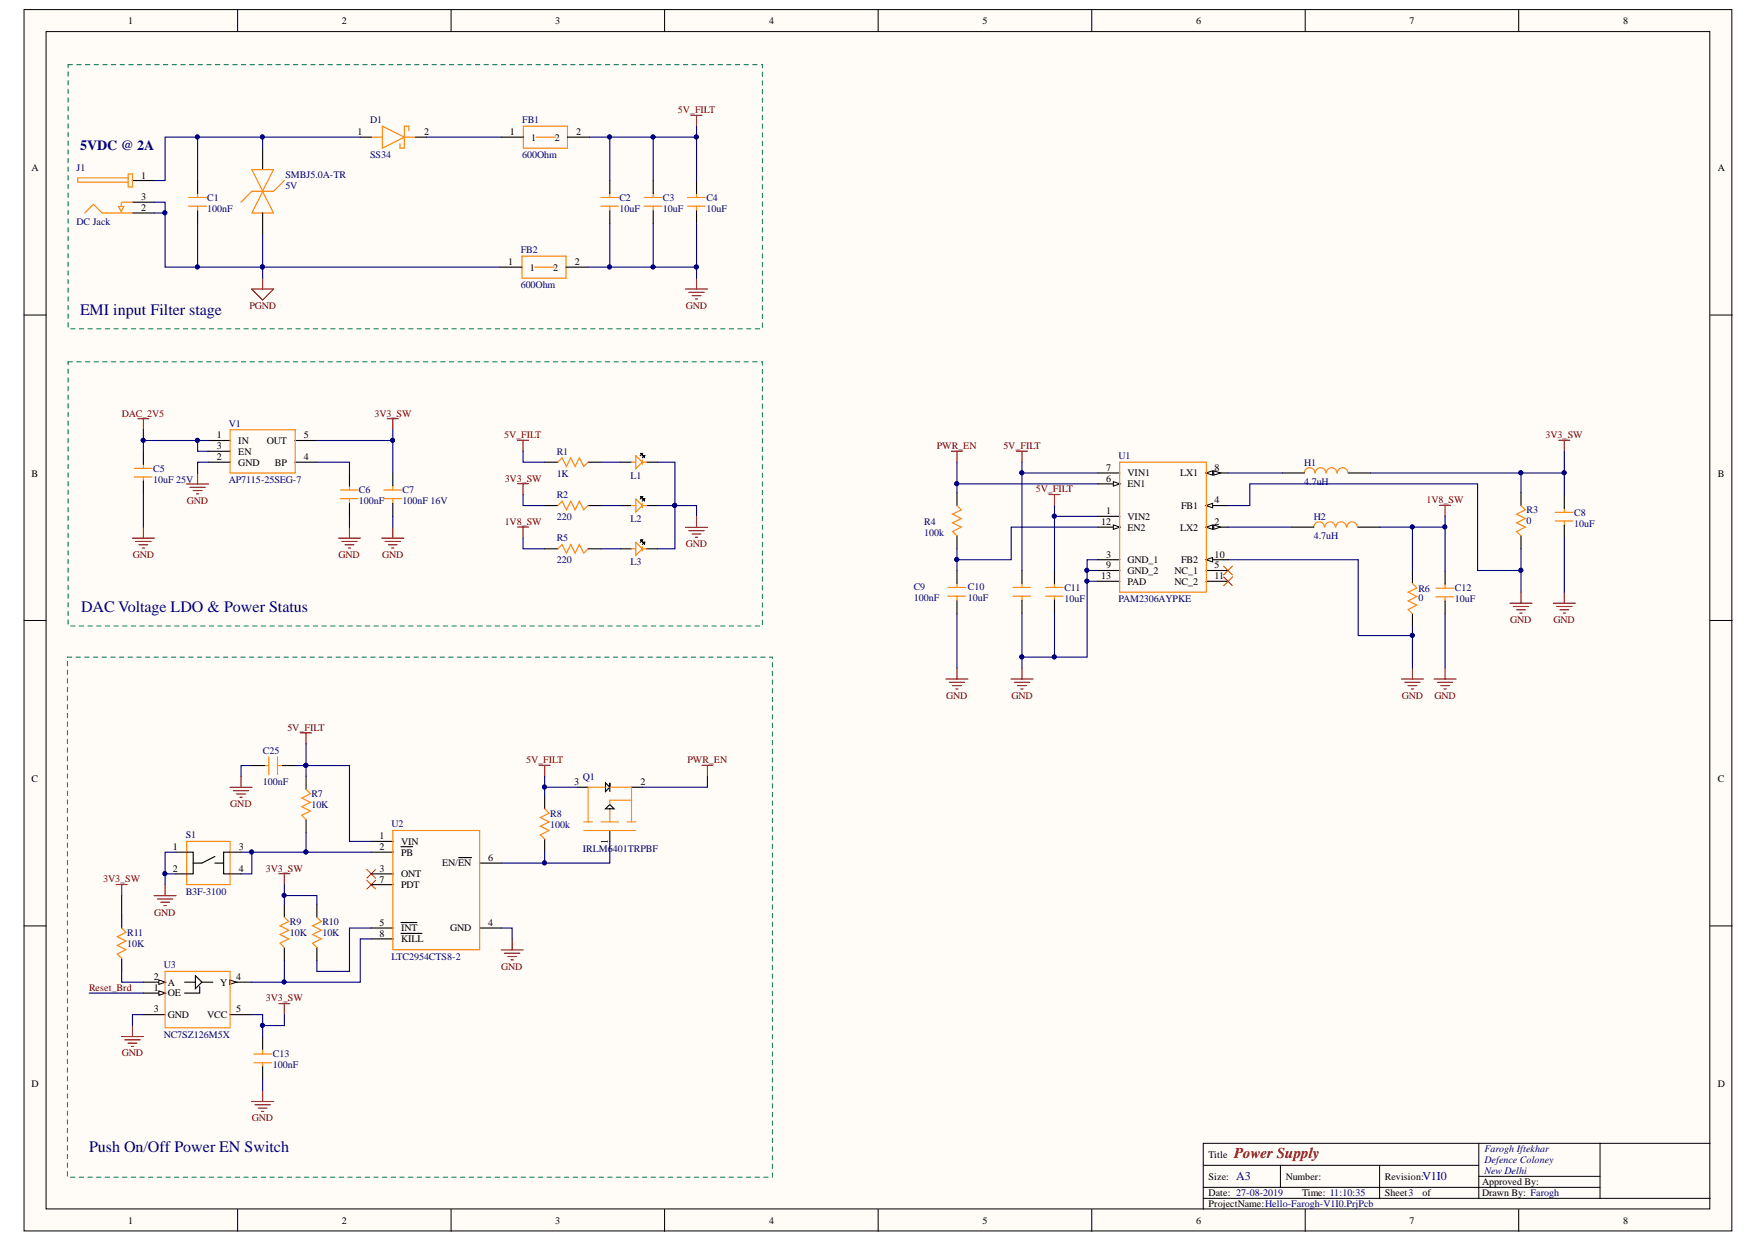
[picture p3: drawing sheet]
<svg xmlns="http://www.w3.org/2000/svg" width="297mm" height="210mm" viewBox="0 0 297 210" stroke-linecap="round" stroke-linejoin="round" font-family="sans-serif">
<defs><g id="words">
<g font-size="2.7" fill="#000080">
<text x="13.5" y="53.2">EMI input Filter stage</text>
<text x="13.7" y="103.4">DAC Voltage LDO &amp; Power Status</text>
<text x="15.1" y="194.7">Push On/Off Power EN Switch</text>
</g>
<text font-size="2.5" fill="#800000" x="208.5" y="195.7">Power Supply</text>
<text font-size="2.4" fill="#000080" x="13.5" y="25.3">5VDC @ 2A</text>
<g font-size="2" fill="#000080">
<text x="208.9" y="199.5">A3</text>
<text x="240.3" y="199.5">V1I0</text>
</g>
<g font-size="1.7">
<text x="21.7" y="4.1">1</text>
<text x="57.8" y="4.1">2</text>
<text x="93.8" y="4.1">3</text>
<text x="129.9" y="4.1">4</text>
<text x="166" y="4.1">5</text>
<text x="202.1" y="4.1">6</text>
<text x="238.1" y="4.1">7</text>
<text x="274.3" y="4.1">8</text>
<text x="60.4" y="22.8">1</text>
<text x="71.7" y="22.8">2</text>
<text x="86.1" y="22.8">1</text>
<text x="89.8" y="23.7">1</text>
<text x="93.7" y="23.7">2</text>
<text x="97.4" y="22.8">2</text>
<text x="5.3" y="28.9">A</text>
<text x="290.3" y="28.9">A</text>
<text x="23.9" y="30.2">1</text>
<text x="23.9" y="33.8">3</text>
<text x="23.9" y="35.7">2</text>
<text x="85.9" y="44.8">1</text>
<text x="89.5" y="45.7">1</text>
<text x="93.5" y="45.7">2</text>
<text x="97.1" y="44.8">2</text>
<text x="36.6" y="74">1</text>
<text x="36.6" y="77.8">2</text>
<text x="36.6" y="75.9">3</text>
<text x="40.3" y="75">IN</text>
<text x="40.3" y="76.8">EN</text>
<text x="45.1" y="75">OUT</text>
<text x="51.4" y="74">5</text>
<text x="51.4" y="77.8">4</text>
<text x="5.3" y="80.6">B</text>
<text x="40.3" y="78.7">GND</text>
<text x="46.4" y="78.7">BP</text>
<text x="186.9" y="81.4">6</text>
<text x="186.9" y="79.5">7</text>
<text x="190.5" y="82.3">EN1</text>
<text x="190.5" y="80.5">VIN1</text>
<text x="199.4" y="80.5">LX1</text>
<text x="205.2" y="79.5">8</text>
<text x="290.3" y="80.6">B</text>
<text x="186" y="88.8">12</text>
<text x="186.9" y="86.9">1</text>
<text x="190.5" y="87.8">VIN2</text>
<text x="190.5" y="89.7">EN2</text>
<text x="199.4" y="89.7">LX2</text>
<text x="199.6" y="86">FB1</text>
<text x="205.2" y="88.8">2</text>
<text x="205.2" y="85">4</text>
<text x="186.9" y="94.2">3</text>
<text x="190.5" y="95.2">GND_1</text>
<text x="199.6" y="95.2">FB2</text>
<text x="205.2" y="94.2">10</text>
<text x="186" y="97.9">13</text>
<text x="186.9" y="96">9</text>
<text x="190.5" y="98.8">PAD</text>
<text x="190.5" y="97">GND_2</text>
<text x="198.5" y="97">NC_1</text>
<text x="198.5" y="98.8">NC_2</text>
<text x="205.2" y="96">5</text>
<text x="205.2" y="97.9">11</text>
<text x="5.3" y="132.2">C</text>
<text x="97" y="132.7">3</text>
<text x="108.2" y="132.7">2</text>
<text x="290.3" y="132.2">C</text>
<text x="29.2" y="143.7">1</text>
<text x="40.4" y="143.7">3</text>
<text x="64.1" y="141.8">1</text>
<text x="64.1" y="143.7">2</text>
<text x="67.8" y="142.8">VIN</text>
<text x="102.7" y="142.7" transform="rotate(-90 102.7 142.7)">1</text>
<text x="29.2" y="147.3">2</text>
<text x="40.4" y="147.3">4</text>
<text x="64.1" y="147.3">3</text>
<text x="64.1" y="149.2">7</text>
<text x="67.8" y="144.6">PB</text>
<text x="67.8" y="148.3">ONT</text>
<text x="74.7" y="146.4">EN/EN</text>
<text x="82.5" y="145.5">6</text>
<text x="67.8" y="150.1">PDT</text>
<text x="64.1" y="156.5">5</text>
<text x="64.1" y="158.3">8</text>
<text x="67.8" y="157.4">INT</text>
<text x="67.8" y="159.3">KILL</text>
<text x="76.1" y="157.4">GND</text>
<text x="82.5" y="156.5">4</text>
<text x="26" y="167.4">1</text>
<text x="26" y="165.7">2</text>
<text x="28.3" y="166.6">A</text>
<text x="37.2" y="166.6">Y</text>
<text x="39.9" y="165.7">4</text>
<text x="26" y="171.1">3</text>
<text x="28.3" y="168.4">OE</text>
<text x="28.3" y="172">GND</text>
<text x="35" y="172">VCC</text>
<text x="39.9" y="171.1">5</text>
<text x="5.3" y="183.8">D</text>
<text x="290.3" y="183.8">D</text>
<text x="204.2" y="195.7">Title</text>
<text x="204.2" y="199.4">Size:</text>
<text x="204.2" y="202.2">Date: 27-08-2019</text>
<text x="217.2" y="199.4">Number:</text>
<text x="220" y="202.2">Time: 11:10:35</text>
<text x="234" y="199.4">Revision:</text>
<text x="234" y="202.2">Sheet3</text>
<text x="240.3" y="202.2">of</text>
<text x="250.4" y="200.3">Approved By:</text>
<text x="250.4" y="202.2">Drawn By: Farogh</text>
<text x="21.7" y="206.8">1</text>
<text x="57.8" y="206.8">2</text>
<text x="93.8" y="206.8">3</text>
<text x="129.9" y="206.8">4</text>
<text x="166" y="206.8">5</text>
<text x="202.1" y="206.8">6</text>
<text x="204.2" y="204.1">ProjectName:Hello-Farogh-V1I0.PrjPcb</text>
<text x="238.1" y="206.8">7</text>
<text x="274.3" y="206.8">8</text>
</g>
<g font-size="1.7" fill="#000080">
<text x="62.5" y="20.8">D1</text>
<text x="88.2" y="20.8">FB1</text>
<text x="12.9" y="28.8">J1</text>
<text x="62.5" y="26.7">SS34</text>
<text x="88.2" y="26.7">600Ohm</text>
<text x="35" y="33.9">C1</text>
<text x="35" y="35.8">100nF</text>
<text x="48.2" y="30">SMBJ5.0A-TR</text>
<text x="48.2" y="31.9">5V</text>
<text x="104.6" y="33.9">C2</text>
<text x="104.6" y="35.8">10uF</text>
<text x="112" y="33.9">C3</text>
<text x="112" y="35.8">10uF</text>
<text x="119.4" y="33.9">C4</text>
<text x="119.4" y="35.8">10uF</text>
<text x="12.9" y="38">DC Jack</text>
<text x="88" y="42.8">FB2</text>
<text x="88" y="48.7">600Ohm</text>
<text x="38.7" y="72.1">V1</text>
<text x="94.1" y="76.8">R1</text>
<text x="189" y="77.6">U1</text>
<text x="25.9" y="79.7">C5</text>
<text x="25.9" y="81.6">10uF 25V</text>
<text x="38.7" y="81.7">AP7115-25SEG-7</text>
<text x="60.7" y="83.3">C6</text>
<text x="68" y="83.3">C7</text>
<text x="94.1" y="80.6">1K</text>
<text x="106.5" y="80.9">L1</text>
<text x="220.4" y="78.7">H1</text>
<text x="220.4" y="82">4.7uH</text>
<text x="60.7" y="85.2">100nF</text>
<text x="68" y="85.2">100nF 16V</text>
<text x="94.1" y="84.2">R2</text>
<text x="94.1" y="87.8">220</text>
<text x="106.5" y="88.2">L2</text>
<text x="156.2" y="88.8">R4</text>
<text x="222" y="87.8">H2</text>
<text x="257.9" y="86.7">R3</text>
<text x="257.9" y="88.6">0</text>
<text x="266" y="87.1">C8</text>
<text x="266" y="89">10uF</text>
<text x="94.1" y="91.5">R5</text>
<text x="94.1" y="95.2">220</text>
<text x="106.5" y="95.5">L3</text>
<text x="156.2" y="90.5">100k</text>
<text x="222" y="91.1">4.7uH</text>
<text x="154.4" y="99.7">C9</text>
<text x="154.4" y="101.5">100nF</text>
<text x="163.5" y="99.7">C10</text>
<text x="163.5" y="101.5">10uF</text>
<text x="179.9" y="99.8">C11</text>
<text x="179.9" y="101.7">10uF</text>
<text x="189" y="101.8">PAM2306AYPKE</text>
<text x="239.7" y="100.1">R6</text>
<text x="239.7" y="101.5">0</text>
<text x="245.8" y="99.9">C12</text>
<text x="245.8" y="101.8">10uF</text>
<text x="44.4" y="127.4">C25</text>
<text x="98.5" y="131.8">Q1</text>
<text x="44.4" y="132.6">100nF</text>
<text x="52.6" y="134.7">R7</text>
<text x="52.6" y="136.6">10K</text>
<text x="31.4" y="141.7">S1</text>
<text x="66.2" y="139.8">U2</text>
<text x="93" y="138">R8</text>
<text x="93" y="139.9">100k</text>
<text x="98.5" y="144">IRLM6401TRPBF</text>
<text x="31.4" y="151.2">B3F-3100</text>
<text x="21.5" y="158.2">R11</text>
<text x="21.5" y="160">10K</text>
<text x="49" y="156.3">R9</text>
<text x="49" y="158.2">10K</text>
<text x="54.5" y="156.3">R10</text>
<text x="54.5" y="158.2">10K</text>
<text x="27.7" y="163.6">U3</text>
<text x="66.2" y="162.2">LTC2954CTS8-2</text>
<text x="27.7" y="175.4">NC7SZ126M5X</text>
<text x="46.1" y="178.7">C13</text>
<text x="46.1" y="180.6">100nF</text>
<text x="250.8" y="194.8">Farogh Iftekhar</text>
<text x="250.8" y="196.6">Defence Coloney</text>
<text x="250.8" y="198.5">New Delhi</text>
</g>
<g font-size="1.7" fill="#800000">
<text x="114.5" y="19.1">5V_FILT</text>
<text x="42.1" y="52.2">PGND</text>
<text x="115.9" y="52.2">GND</text>
<text x="20.6" y="70.4">DAC_2V5</text>
<text x="63.3" y="70.4">3V3_SW</text>
<text x="85.2" y="74">5V_FILT</text>
<text x="158.3" y="75.9">PWR_EN</text>
<text x="169.5" y="75.9">5V_FILT</text>
<text x="261.2" y="74">3V3_SW</text>
<text x="85.3" y="81.4">3V3_SW</text>
<text x="175" y="83.2">5V_FILT</text>
<text x="31.6" y="85.1">GND</text>
<text x="85.3" y="88.7">1V8_SW</text>
<text x="241" y="85">1V8_SW</text>
<text x="22.4" y="94.3">GND</text>
<text x="57.2" y="94.3">GND</text>
<text x="64.5" y="94.3">GND</text>
<text x="115.9" y="92.5">GND</text>
<text x="255.1" y="105.3">GND</text>
<text x="262.5" y="105.3">GND</text>
<text x="159.9" y="118.1">GND</text>
<text x="170.9" y="118.1">GND</text>
<text x="236.9" y="118.1">GND</text>
<text x="242.4" y="118.1">GND</text>
<text x="48.6" y="123.5">5V_FILT</text>
<text x="88.9" y="129">5V_FILT</text>
<text x="116.2" y="129">PWR_EN</text>
<text x="38.9" y="136.4">GND</text>
<text x="17.4" y="149.1">3V3_SW</text>
<text x="44.9" y="147.3">3V3_SW</text>
<text x="26.1" y="154.8">GND</text>
<text x="15.1" y="167.4">Reset_Brd</text>
<text x="84.7" y="163.9">GND</text>
<text x="44.9" y="169.2">3V3_SW</text>
<text x="20.6" y="178.5">GND</text>
<text x="42.6" y="189.5">GND</text>
</g>
</g></defs>
<g fill="#fffcf8" stroke="#000" stroke-width=".17">
<path d="M4.1 1.6h288.5v206.4h-288.5z"/>
<path d="M7.8 5.3h281.1v199h-281.1z"/>
</g>
<g fill="none" stroke="#000" stroke-width=".17">
<path d="M40.1 1.6v3.7M76.2 1.6v3.7M112.3 1.6v3.7M148.4 1.6v3.7M184.5 1.6v3.7M220.5 1.6v3.7M256.6 1.6v3.7M4.1 53.2h3.7M289 53.2h3.7M4.1 104.9h3.7M289 104.9h3.7M4.1 156.5h3.7"/>
<path d="M289 156.5h3.7M203.3 196.9h46.6M216.3 196.9v3.8M233.1 196.9v5.6M249.9 193.2v9.3M249.9 198.8h20.4M270.3 193.2h-67v11.2M289 193.2h-18.7v9.3M40.1 204.4v3.7M76.2 204.4v3.7M112.3 204.4v3.7M148.4 204.4v3.7"/>
<path d="M184.5 204.4v3.7M203.3 202.5h85.7M203.3 200.7h67M220.5 204.4v3.7M256.6 204.4v3.7"/>
</g>
<g fill="none" stroke="#fd8300" stroke-width=".19">
<path d="M31.9 34.8h3M31.9 33.4h3M33.4 32.6v.8M33.4 34.8v.8M42.6 28.7h3.6l-1.8 3.6zM44.4 32.4l1.8 3.6h-3.6zM48 30.5l-1.8 1.8h-3.6l-1.9 1.9M62.7 23.2h1.9M64.6 21.3l3.7 1.9-3.7 1.8zM68.2 23.2h1.9M69.1 22.1v-.8h-.8v3.7h-.7v-.7M88.4 21.3h7.5v3.7h-7.5z"/>
<path d="M90.6 23.2h3.3M101.5 33.4h3M103 32.6v.8M103 34.8v.8M108.8 33.4h3M110.4 32.6v.8M110.4 34.8v.8M116.2 33.4h3M117.7 32.6v.8M117.7 34.8v.8M88.2 43.3h7.4v3.7h-7.4zM90.3 45.1h3.3"/>
<path d="M22.7 79.2h3M24.2 78.4v.8M106.7 78.1h.7M107.4 77l1.1 1.1-1.1 1.1zM108.5 78.1h.8M108.5 77.7v.8M22.7 80.6h3M24.2 80.6v.7M64.9 84.3h2.9M64.9 82.8h2.9M66.4 82v.8M66.4 84.3v.7"/>
<path d="M94.2 85.4l.8-.7 .7 1.5 .7-1.5 .8 1.5 .7-1.5 .7 1.5 .8-.8M106.7 85.4h.7M106.7 92.8h.7M107.4 84.3l1.1 1.1-1.1 1.1zM107.4 91.7l1.1 1.1-1.1 1.1zM108.5 85.1v.7M108.5 92.4v.7M108.5 85.4h.8M108.5 92.8h.8"/>
</g>
<g fill="none" stroke="#000" stroke-width=".19">
<path d="M33.4 30.5v2.2M33.4 35.6v2.2M44.4 25v3.7M44.4 36v3.7M60.9 23.2h1.8M70.2 23.2h1.8M84.7 23.2h3.7M95.9 23.2h3.7M103 30.5v2.2M103 35.6v2.2M110.4 30.5v2.2M110.4 35.6v2.2"/>
<path d="M117.7 30.5v2.2M117.7 35.6v2.2M84.5 45.1h3.7M95.6 45.1h3.8M24.2 76.3v2.2M66.4 79.9v2.2M104.9 78.1h1.8M108.2 77l.3-.4h-.3h.3v.4M108.5 77.4l.4-.4h-.4h.4v.4M109.3 78.1h1.8M24.2 81.3v2.2M66.4 85.1v2.2"/>
<path d="M92 85.4h2.2M99.4 85.4h2.2M104.9 85.4h1.8M104.9 92.8h1.8M108.2 84.3l.3-.3h-.3h.3v.3M108.2 91.7l.3-.4h-.3h.3v.4M108.5 84.7l.4-.4h-.4h.4v.4M108.5 92l.4-.3h-.4h.4v.3M109.3 85.4h1.8M109.3 92.8h1.8M185.5 87.3h3.7M203.8 89.1h3.7"/>
</g>
<path d="M101.5 34.8h3M108.8 34.8h3M116.2 34.8h3" fill="none" stroke="#f77800" stroke-width=".19"/>
<path d="M11.5 10.9h117.3v44.7h-117.3v-44.7M11.5 61.1h117.3v44.7h-117.3v-44.7" fill="none" stroke="#17855c" stroke-width=".19" stroke-dasharray=".7 .7"/>
<g fill="none" stroke="#800000" stroke-width=".19">
<path d="M116.8 19.5h1.8M117.7 19.5v1.9M42.5 48.9h3.7l-1.8 1.8zM44.4 47v1.9M115.8 48.9h3.8M116.4 49.4h2.6M116.9 50h1.5M117.5 50.5h.4M117.7 47v1.9M33.4 79.9v1.9M22.4 90.9h3.7M22.9 91.5h2.6"/>
<path d="M23.5 92.1h1.5M24 92.6h.4M24.2 89.1v1.8M31.5 81.8h3.8M32.1 82.4h2.6M32.6 82.9h1.5M33.2 83.5h.4M57.2 90.9h3.7M57.7 91.5h2.7M58.3 92.1h1.5M58.9 92.6h.3M59 89.1v1.8"/>
<path d="M64.5 90.9h3.7M65.1 91.5h2.6M65.6 92.1h1.5M66.2 92.6h.4M66.4 89.1v1.8"/>
</g>
<path d="M203.8 89.1l1.1-.4v.8z" fill="#fffcf8"/>
<path d="M203.8 89.1l1.1-.4v.8z" fill="none" stroke="#000" stroke-width=".17"/>
<path d="M205.1 88.7l1.1 .4-1.1 .4z" fill="#fffcf8"/>
<path d="M205.1 88.7l1.1 .4-1.1 .4z" fill="none" stroke="#000" stroke-width=".17"/>
<path d="M185.5 94.6h3.7M203.8 85.4h3.7" fill="none" stroke="#000" stroke-width=".19"/>
<path d="M203.8 85.4l1.1-.3v.7z" fill="#fffcf8"/>
<path d="M203.8 85.4l1.1-.3v.7z" fill="none" stroke="#000" stroke-width=".17"/>
<path d="M185.5 81.8h3.7M203.8 96.4h3.7" fill="none" stroke="#000" stroke-width=".19"/>
<path d="M188.1 81.4l1.1 .4-1.1 .3z" fill="#fffcf8"/>
<path d="M188.1 81.4l1.1 .4-1.1 .3z" fill="none" stroke="#000" stroke-width=".17"/>
<path d="M185.5 98.2h3.7M185.5 89.1h3.7" fill="none" stroke="#000" stroke-width=".19"/>
<path d="M188.1 88.7l1.1 .4-1.1 .4z" fill="#fffcf8"/>
<path d="M188.1 88.7l1.1 .4-1.1 .4z" fill="none" stroke="#000" stroke-width=".17"/>
<path d="M203.8 98.2h3.7M203.8 94.6h3.7" fill="none" stroke="#000" stroke-width=".19"/>
<path d="M203.8 94.6l1.1-.4v.8z" fill="#fffcf8"/>
<path d="M203.8 94.6l1.1-.4v.8z" fill="none" stroke="#000" stroke-width=".17"/>
<path d="M203.8 79.9h3.7M185.5 96.4h3.7" fill="none" stroke="#000" stroke-width=".19"/>
<path d="M203.8 79.9l1.1-.3v.7z" fill="#fffcf8"/>
<path d="M203.8 79.9l1.1-.3v.7z" fill="none" stroke="#000" stroke-width=".17"/>
<path d="M205.1 79.6l1.1 .3-1.1 .4z" fill="#fffcf8"/>
<path d="M205.1 79.6l1.1 .3-1.1 .4z" fill="none" stroke="#000" stroke-width=".17"/>
<g fill="none" stroke="#000" stroke-width=".19">
<path d="M185.5 79.9h3.7M216.7 79.9h3.7M227.8 79.9h3.8M161.7 83.2v2.2M161.7 90.6v2.2M161.7 96.4v2.2M172.7 96.4v2.2M178.2 96.4v2.2M218.3 89.1h3.7M229.4 89.1h3.8M238.7 96.4v2.2M244.2 96.5v2.2"/>
<path d="M257 83.2v2.2M257 90.6v2.2M264.3 83.7v2.2M264.3 88.7v2.2M161.7 101.6v2.1M172.7 101.4v2.2M178.2 101.4v2.2M238.7 103.7v2.2M244.2 101.6v2.1M42.6 129.4h2.1M47.7 129.4h2.2M51.7 131.2v2.2"/>
<path d="M51.7 138.5v2.2M92 134.5v2.2M97.5 133h1.9M102.3 136.7l.7-.7 .8 .7zM102.3 132.3l.7 .7-.7 .8zM103 133v-.7v1.5M106.7 133h1.8M20.6 154.6v2.2M48 152.8v2.2M53.5 152.8v2.2M62.7 142.2h3.7M62.7 144h3.7"/>
<path d="M62.7 147.7h3.7M62.7 156.8h3.7M62.7 149.5h3.7M62.7 158.7h3.7M67.7 143.1h.9M67.7 155.9h2.7M67.7 157.8h3.6M68.7 143.1h1M77.5 144.9h2.2M81 156.8h3.7M81 145.9h3.7M92 141.8v2.2"/>
<path d="M103 140.4v1.8M20.6 162v2.2M24.2 167.8h3.8M44.4 175.1v2.2M48 160.1v2.2M53.5 160.1v2.2M44.4 180.3v2.2"/>
</g>
<g fill="none" stroke="#fd8300" stroke-width=".19">
<path d="M189.2 78.1h14.6v22h-14.6zM220.4 79.9a.89 .89 0 0 1 .9-.9 .89 .89 0 0 1 .9 .9M222.2 79.9a.89 .89 0 0 1 .9-.9 .89 .89 0 0 1 .9 .9M224.1 79.9a.88 .88 0 0 1 .9-.9 .88 .88 0 0 1 .9 .9M226 79.9a.88 .88 0 0 1 .9-.9 .88 .88 0 0 1 .8 .9M160.2 99.3h2.9M161.7 85.4l.7 .8-1.5 .7 1.5 .7-1.5 .8 1.5 .7-1.5 .7 .8 .8M161.7 98.5v.8M171.2 99.3h2.9M172.7 98.5v.8M176.7 99.3h2.9M178.2 98.5v.8"/>
<path d="M222 89.1a.89 .89 0 0 1 .9-.9 .89 .89 0 0 1 .9 .9M223.8 89.1a.89 .89 0 0 1 .9-.9 .89 .89 0 0 1 .9 .9M225.7 89.1a.89 .89 0 0 1 .9-.9 .89 .89 0 0 1 .9 .9M227.6 89.1a.88 .88 0 0 1 .9-.9 .88 .88 0 0 1 .8 .9M238.7 98.6l.7 .8-1.5 .7 1.5 .7-1.5 .8 1.5 .7-1.5 .7 .8 .7M242.6 99.4h3M244.2 98.6v.8M257 85.4l.7 .8-1.4 .7 1.4 .7-1.4 .8 1.4 .7-1.4 .7 .7 .8M262.8 88h3M262.8 86.6h3M264.3 85.8v.8M264.3 88v.8"/>
<path d="M160.2 100.8h2.9M161.7 100.8v.7M171.2 100.8h2.9M172.7 100.8v.7M176.7 100.8h2.9M178.2 100.8v.7M242.6 100.9h3M244.2 100.9v.7M44.6 129.4h.8M45.4 127.9v3M46.9 127.9v3M46.9 129.4h.7"/>
<path d="M51.7 133.4l.7 .7-1.4 .8 1.4 .7-1.4 .7 1.4 .8-1.4 .7 .7 .7M92 136.7l.8 .7-1.5 .8 1.5 .7-1.5 .7 1.5 .8-1.5 .7 .7 .7M98.6 138.9h1.5M101.6 138.9h2.9M102.3 133h-2.9v5.9M103 136.7v2.2M103 133h3.7v5.9M106 138.9h1.4M106.7 135.2h-3.7v.8M20.6 156.8l.7 .8-1.5 .7 1.5 .7-1.5 .8 1.5 .7-1.5 .7 .8 .8M48 155l.8 .7-1.5 .8 1.5 .7-1.5 .7 1.5 .8-1.5 .7 .7 .7M53.5 155l.8 .7-1.5 .8 1.5 .7-1.5 .7 1.5 .8-1.5 .7 .7 .7"/>
<path d="M66.4 140.4h14.6v20.1h-14.6zM98.6 140.4h8.8M42.9 178.1h3M42.9 179.6h3M44.4 177.4v.7M44.4 179.6v.8"/>
</g>
<g fill="none" stroke="#800000" stroke-width=".19">
<path d="M160.8 76.3h1.8M161.7 76.3v1.8M171.7 76.3h1.9M172.7 76.3v1.8M263.4 74.4h1.8M264.3 74.4v1.9M177.2 83.6h1.9M178.2 83.6v1.8M243.2 85.4h1.9M244.2 85.4v1.9M159.8 114.8h3.8M160.4 115.3h2.6"/>
<path d="M160.9 115.9h1.5M161.5 116.4h.4M161.7 112.9v1.9M170.8 114.8h3.7M171.4 115.3h2.6M171.9 115.9h1.5M172.5 116.4h.4M172.7 112.9v1.9M236.8 114.8h3.7M237.3 115.3h2.7M237.9 115.9h1.5M238.5 116.4h.3"/>
<path d="M238.7 112.9v1.9M242.3 114.8h3.7M242.9 115.3h2.6M243.4 115.9h1.5M244 116.4h.4M244.2 112.9v1.9M255.1 101.9h3.8M255.7 102.5h2.6M256.3 103.1h1.4M256.8 103.6h.4M257 100.1v1.8M262.5 101.9h3.7"/>
<path d="M263 102.5h2.6M263.6 103.1h1.5M264.1 103.6h.4M264.3 100.1v1.8M38.9 133.1h3.7M39.4 133.6h2.6M40 134.2h1.5M40.5 134.7h.4M40.7 131.2v1.9M50.8 123.9h1.8M51.7 123.9v1.8M91.1 129.3h1.9"/>
<path d="M92 129.3v1.9M118.6 129.3h1.9M119.5 129.3v1.9M19.6 149.5h1.9M20.6 149.5v1.9M47.1 147.6h1.9M48 147.6v1.9M86.5 158.7v1.8M20.5 175.2h3.7M21.1 175.7h2.6M21.6 176.3h1.5M22.2 176.9h.4"/>
<path d="M22.4 173.3v1.9M47.1 169.6h1.9M48 169.6v1.9M84.7 160.5h3.7M85.2 161.1h2.6M85.8 161.7h1.5M86.3 162.2h.4M42.5 186.2h3.7M43.1 186.7h2.6M43.6 187.3h1.5M44.2 187.8h.4M44.4 184.3v1.9"/>
</g>
<path d="M206.8 95.7l1.4 1.5M206.8 97.5l1.4 1.5M208.2 95.7l-1.4 1.5M208.2 97.5l-1.4 1.5M62 146.9l1.5 1.5M62 148.8l1.5 1.5M63.5 146.9l-1.5 1.5M63.5 148.8l-1.5 1.5" fill="none" stroke="#f00" stroke-width=".17"/>
<path d="M11.4 111.1h119.1v87.9h-119.1v-87.9" fill="none" stroke="#17855c" stroke-width=".19" stroke-dasharray=".7 .7"/>
<path d="M26.8 167.5l1.2 .3-1.2 .4z" fill="#fffcf8"/>
<path d="M26.8 167.5l1.2 .3-1.2 .4z" fill="none" stroke="#000" stroke-width=".17"/>
<path d="M24.2 166h3.8" fill="none" stroke="#000" stroke-width=".19"/>
<path d="M26.8 165.6l1.2 .4-1.2 .4z" fill="#fffcf8"/>
<path d="M26.8 165.6l1.2 .4-1.2 .4z" fill="none" stroke="#000" stroke-width=".17"/>
<path d="M24.2 171.5h3.8M38.8 166h3.8" fill="none" stroke="#000" stroke-width=".19"/>
<path d="M38.8 165.6l1.1 .4-1.1 .4z" fill="#fffcf8"/>
<path d="M38.8 165.6l1.1 .4-1.1 .4z" fill="none" stroke="#000" stroke-width=".17"/>
<g fill="none" stroke="#000" stroke-width=".19">
<path d="M22.3 30.5h3.8M22.3 34.2h3.8M22.3 36h3.8M35.2 74.4h3.7M35.2 78.1h3.7M35.2 76.3h3.7M49.8 74.4h3.7M49.8 78.1h3.7M59 79.9v2.2M92 78.1h2.2M99.4 78.1h2.2M59 85.1v2.2"/>
<path d="M92 92.8h2.2M99.4 92.8h2.2M29.7 144h2.9v3.7h-2.9M36.3 144.7l-2.2 1.2h-1.5M36.3 145.9h1.5M40.7 144h-2.9v3.7h2.9M31.2 166h1.8M33 164.9l1.1 1.1-1.1 1.1zM33.7 166.7v1.1h-2.5M34.1 166h1.9M38.8 171.5h3.8"/>
</g>
<g fill="none" stroke="#fd8300" stroke-width=".19">
<path d="M14.3 36l1.5-1.5 1.5 1.5h5.1M20 34.9h.9l-.4 .9zM20.5 34.2v.7M20.6 34.2h1.8M21.7 29.4h.7v2.2h-.7zM21.7 30.1h-8.6v.7l8.6 .1M38.9 72.6h11v7.3h-11zM94.2 78.1l.8-.7 .7 1.4 .7-1.4 .8 1.4 .7-1.4 .7 1.4 .8-.7M57.5 84.3h3M57.5 82.8h3M59 82v.8M59 84.3v.7"/>
<path d="M94.2 92.8l.8-.8 .7 1.5 .7-1.5 .8 1.5 .7-1.5 .7 1.5 .8-.7M31.5 142.2h7.4v7.3h-7.4zM27.9 164.2h11v9.5h-11z"/>
</g>
<g fill="none" stroke="#800000" stroke-width=".19">
<path d="M23.3 70.8h1.9M24.2 70.8v1.8M65.4 70.8h1.9M66.4 70.8v1.8M87.4 74.4h1.9M88.4 74.4v1.9M87.4 81.7h1.9M87.4 89.1h1.9M88.4 81.7v1.9M88.4 89.1v1.8M115.8 89.1h3.8M116.4 89.7h2.6"/>
<path d="M116.9 90.2h1.5M117.5 90.8h.4M117.7 87.3v1.8M26 151.4h3.8M26.6 151.9h2.6M27.2 152.5h1.4M27.7 153h.4M27.9 149.5v1.9"/>
</g>
<g fill="none" stroke="#000080" stroke-width=".19">
<path d="M26.1 30.5h1.8v-7.3h5.5v7.3M26.1 36h1.8v9.1h5.5v-7.3M26.1 34.2h1.8v1.8M33.4 23.2h11v1.8M44.4 39.7v5.4h-11M44.4 23.2h16.5M72 23.2h12.7M99.6 23.2h3.4v7.3M103 37.8v7.3h-3.6M103 23.2h7.4v7.3M110.4 37.8v7.3h-7.4M117.7 21.4v1.8h-7.3"/>
<path d="M117.7 37.8v7.3h-7.3M117.7 23.2v7.3M84.5 45.1h-40.1v1.9M117.7 45.1v1.9M24.2 72.6v1.8M33.4 74.4v1.9h1.8M35.2 78.1h-1.8v1.8M35.2 74.4h-11v1.9M53.5 78.1h5.5v1.8M53.5 74.4h12.9v5.5M66.4 72.6v1.8M88.4 76.3v1.8h3.6"/>
<path d="M101.6 78.1h3.3M111.1 78.1h2.9v14.7h-2.9M161.7 78.1v3.7M172.7 78.1v1.8M185.5 79.9h-12.8v16.5M207.5 79.9h9.2M231.6 79.9h32.7v3.8M257 79.9v3.3M264.3 76.3v3.6M24.2 83.5v5.6M59 87.3v1.8M66.4 87.3v1.8"/>
<path d="M88.4 83.6v1.8h3.6M88.4 90.9v1.9h3.6M101.6 85.4h3.3M101.6 92.8h3.3M111.1 85.4h6.6v1.9M161.7 92.8v3.6M178.2 85.4v1.9h7.3M178.2 87.3v9.1M183.7 98.2v12.9h-11M183.7 96.4h1.8M185.5 81.8h-23.8v1.4M185.5 89.1h-14.6v5.5h-9.2"/>
<path d="M185.5 94.6h-1.8v3.6h1.8M207.5 94.6h22v12.8h9.2M207.5 85.4h3.7v-3.6h38.5v14.6h7.3M207.5 89.1h10.8M233.2 89.1h11v7.4M238.7 89.1v7.3M244.2 87.3v1.8M257 92.8v7.3M264.3 90.9v9.2M161.7 103.7v9.2M172.7 103.6v9.3M178.2 103.6v7.5"/>
<path d="M238.7 105.9v7M244.2 103.7v9.2M42.6 129.4h-1.9v1.8M49.9 129.4h1.8v1.8M51.7 125.7v3.7h7.3v12.8h3.7M92 131.2v1.8M97.5 133h-5.5v1.5M119.5 131.2v1.8h-11M20.6 151.4v3.2M27.9 147.7v1.8M29.7 144h-1.8v3.7h1.8M40.7 144h11"/>
<path d="M42.6 144v3.7h-1.9M48 151.4h5.5v1.4M48 149.5v3.3M51.7 140.7v3.3h11M62.7 156.8h-3.7v7.4h-5.5v-1.9M62.7 158.7h-1.8v7.3h-12.9v-3.7M84.7 156.8h1.8v1.9M92 144v1.9h-7.3M103 142.2v3.7h-11M15.1 167.8h9.1M20.6 164.2v1.8h3.6M24.2 171.5h-1.8v1.8"/>
<path d="M42.6 171.5h1.8v3.6M42.6 166h5.4M48 171.5v1.8h-3.6M44.4 182.5v1.8"/>
</g>
<g fill="#000080" stroke="#000080" stroke-width=".17">
<circle cx="178.1" cy="87.2" r=".34"/>
<circle cx="183.6" cy="96.4" r=".33"/>
<circle cx="178.1" cy="111" r=".34"/>
<circle cx="238.6" cy="89.1" r=".34"/>
<circle cx="244.1" cy="89.1" r=".33"/>
<circle cx="264.3" cy="79.9" r=".34"/>
<circle cx="257" cy="79.9" r=".34"/>
<circle cx="238.6" cy="107.4" r=".34"/>
<circle cx="257" cy="96.4" r=".34"/>
<circle cx="33.3" cy="45.1" r=".33"/>
<circle cx="44.3" cy="45.1" r=".33"/>
<circle cx="33.3" cy="23.1" r=".33"/>
<circle cx="44.3" cy="23.1" r=".33"/>
<circle cx="103" cy="23.1" r=".33"/>
<circle cx="103" cy="45.1" r=".33"/>
<circle cx="110.3" cy="23.1" r=".34"/>
<circle cx="110.3" cy="45.1" r=".34"/>
<circle cx="117.7" cy="23.1" r=".34"/>
<circle cx="117.7" cy="45.1" r=".34"/>
<circle cx="172.6" cy="79.9" r=".34"/>
<circle cx="161.7" cy="81.7" r=".34"/>
<circle cx="161.7" cy="94.6" r=".34"/>
<circle cx="51.7" cy="129.3" r=".34"/>
<circle cx="51.7" cy="144" r=".34"/>
<circle cx="48" cy="166" r=".33"/>
<circle cx="48" cy="151.3" r=".33"/>
<circle cx="44.3" cy="173.3" r=".33"/>
<circle cx="92" cy="145.8" r=".34"/>
<circle cx="92" cy="133" r=".34"/>
<circle cx="42.5" cy="144" r=".33"/>
<circle cx="27.8" cy="147.6" r=".33"/>
<circle cx="66.3" cy="74.4" r=".34"/>
<circle cx="33.3" cy="74.4" r=".33"/>
<circle cx="24.2" cy="74.4" r=".34"/>
<circle cx="114" cy="85.4" r=".34"/>
<circle cx="172.6" cy="111" r=".34"/>
<circle cx="183.6" cy="98.2" r=".33"/>
<circle cx="27.8" cy="36" r=".33"/>
</g>
<use href="#words"/>
</svg>
